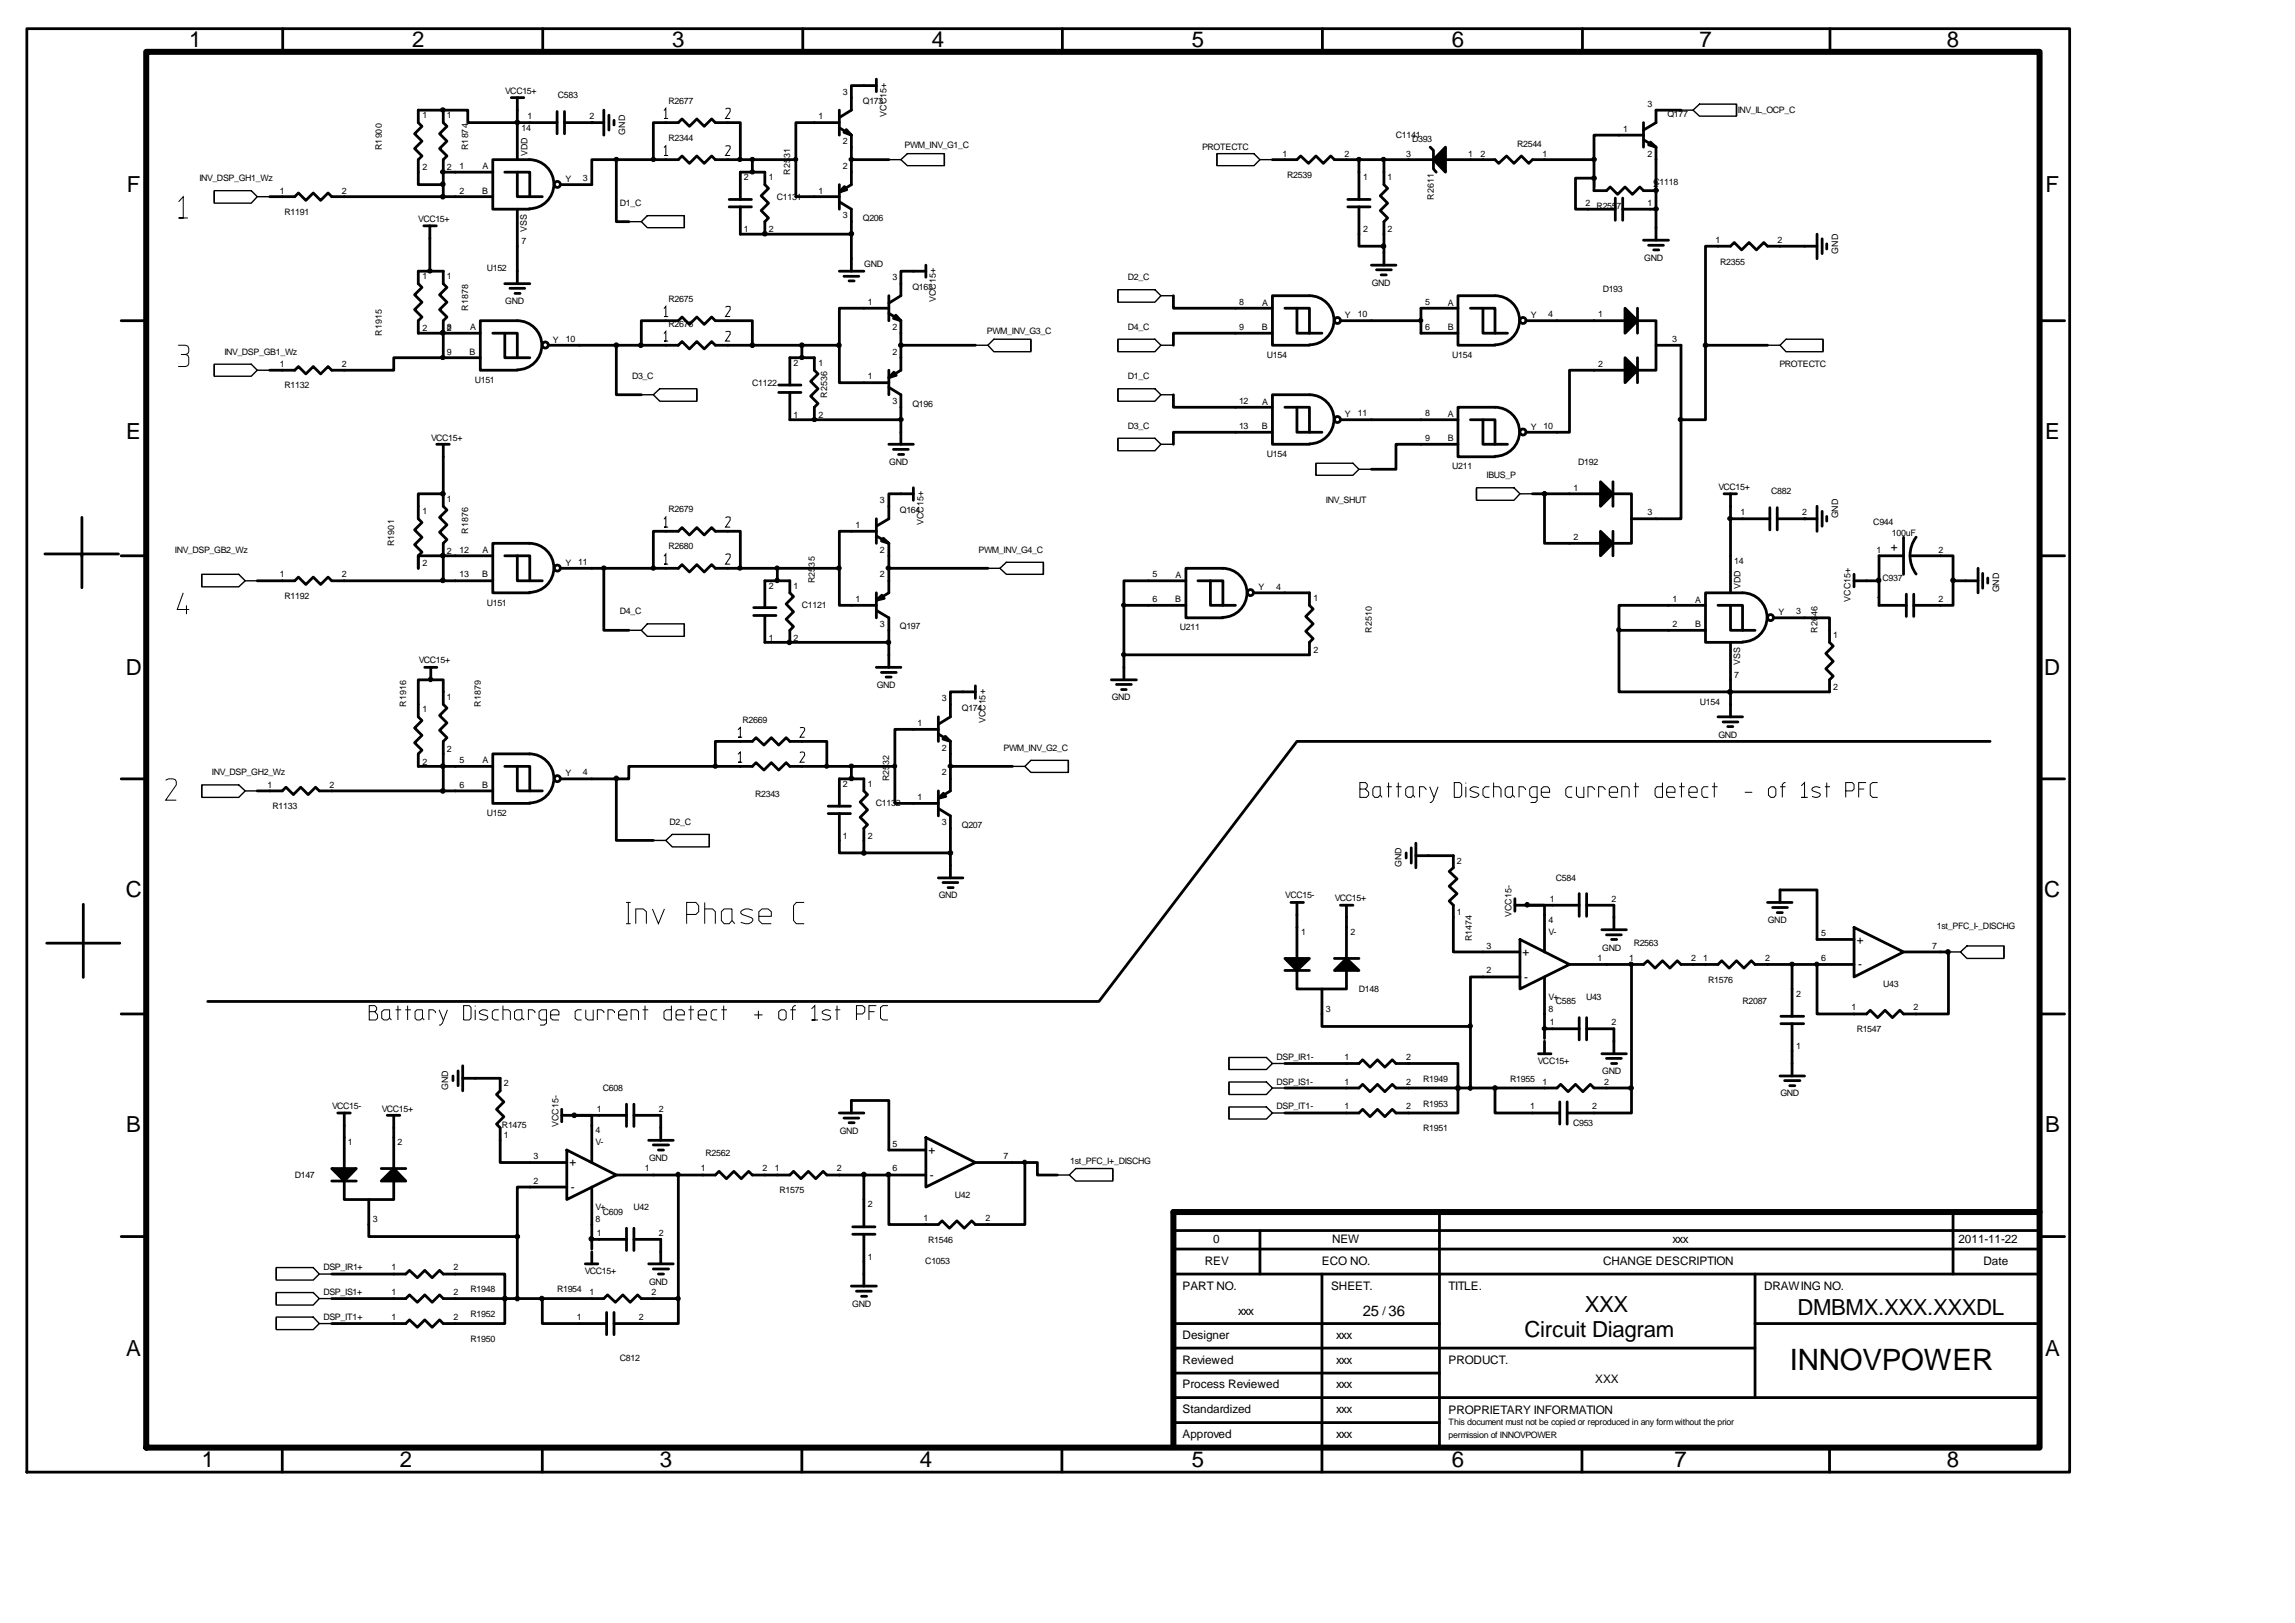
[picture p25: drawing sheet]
<svg xmlns="http://www.w3.org/2000/svg" width="420mm" height="297mm" viewBox="0 0 420 297" stroke-linecap="round" stroke-linejoin="round" font-family="sans-serif">
<defs><g id="words">
<text font-size="5.4" x="327.5" y="250.7">INNOVPOWER</text>
<g font-size="4.1">
<text x="34.6" y="8.6">1</text>
<text x="75.4" y="8.6">2</text>
<text x="123" y="8.6">3</text>
<text x="170.5" y="8.6">4</text>
<text x="218.1" y="8.6">5</text>
<text x="265.7" y="8.6">6</text>
<text x="311" y="8.6">7</text>
<text x="356.3" y="8.6">8</text>
<text x="23.2" y="35.1">F</text>
<text x="374.3" y="35.1">F</text>
<text x="23.1" y="80.4">E</text>
<text x="374.2" y="80.4">E</text>
<text x="23" y="123.5">D</text>
<text x="374" y="123.5">D</text>
<text x="23" y="164.2">C</text>
<text x="374" y="164.2">C</text>
<text x="23.1" y="207.2">B</text>
<text x="374.2" y="207.2">B</text>
<text x="279" y="244.6">Circuit Diagram</text>
<text x="290" y="240">XXX</text>
<text x="328.9" y="240.6">DMBMX.XXX.XXXDL</text>
<text x="23.1" y="248">A</text>
<text x="374.2" y="248">A</text>
<text x="36.9" y="268.4">1</text>
<text x="73.2" y="268.4">2</text>
<text x="120.7" y="268.4">3</text>
<text x="168.3" y="268.4">4</text>
<text x="218.1" y="268.4">5</text>
<text x="265.7" y="268.4">6</text>
<text x="306.4" y="268.4">7</text>
<text x="356.3" y="268.4">8</text>
</g>
<text font-size="2.7" x="249.4" y="240.8">25 36</text>
<g font-size="2.1">
<text x="346" y="100.8">+</text>
<text x="339.7" y="172.6">+</text>
<text x="278.6" y="174.9">+</text>
<text x="278.9" y="179.4">-</text>
<text x="340" y="177.1">-</text>
<text x="104.2" y="213.4">+</text>
<text x="169.9" y="211.2">+</text>
<text x="170.2" y="215.7">-</text>
<text x="104.5" y="217.9">-</text>
<text x="222" y="227.4">0</text>
<text x="243.7" y="227.4">NEW</text>
<text x="306" y="227.4">xxx</text>
<text x="358.4" y="227.4">2011-11-22</text>
<text x="220.5" y="231.4">REV</text>
<text x="241.9" y="231.4">ECO NO.</text>
<text x="293.3" y="231.4">CHANGE DESCRIPTION</text>
<text x="362.9" y="231.4">Date</text>
<text x="216.4" y="236.1">PART NO.</text>
<text x="243.6" y="236.1">SHEET.</text>
<text x="265.1" y="236.1">TITLE.</text>
<text x="322.8" y="236.1">DRAWING NO.</text>
<text x="216.4" y="244.9">Designer</text>
<text x="226.6" y="240.5">xxx</text>
<text x="244.5" y="244.9">xxx</text>
<text x="253" y="240.5">/</text>
<text x="216.4" y="249.5">Reviewed</text>
<text x="244.5" y="249.5">xxx</text>
<text x="265.1" y="249.6">PRODUCT.</text>
<text x="216.4" y="254">Process Reviewed</text>
<text x="244.5" y="254">xxx</text>
<text x="291.9" y="253.1">XXX</text>
<text x="216.4" y="258.6">Standardized</text>
<text x="216.4" y="263.1">Approved</text>
<text x="244.5" y="263.1">xxx</text>
<text x="244.5" y="258.6">xxx</text>
<text x="265.1" y="258.7">PROPRIETARY INFORMATION</text>
</g>
<g font-size="1.6">
<text x="92.4" y="17.2">VCC15+</text>
<text x="102.1" y="18">C583</text>
<text x="154.3" y="17.3">3</text>
<text x="77.3" y="21.6">1</text>
<text x="81.8" y="21.6">1</text>
<text x="95.4" y="23.9">14</text>
<text x="96.5" y="21.8">1</text>
<text x="107.9" y="21.8">2</text>
<text x="122.3" y="19">R2677</text>
<text x="149.8" y="21.8">1</text>
<text x="157.9" y="19.1">Q173</text>
<text x="162.2" y="21.4" transform="rotate(-90 162.2 21.4)">VCC15+</text>
<text x="301.5" y="19.6">3</text>
<text x="305.1" y="21.4">Q177</text>
<text x="318" y="20.7">INV_IL_OCP_C</text>
<text x="69.8" y="27.5" transform="rotate(-90 69.8 27.5)">R1900</text>
<text x="85.7" y="27.5" transform="rotate(-90 85.7 27.5)">R1874</text>
<text x="96.5" y="28.6" transform="rotate(-90 96.5 28.6)">VDD</text>
<text x="114.4" y="24.7" transform="rotate(-90 114.4 24.7)">GND</text>
<text x="122.3" y="25.8">R2344</text>
<text x="154.3" y="26.4">2</text>
<text x="165.5" y="27">PWM_INV_G1_C</text>
<text x="219.9" y="27.5">PROTECTC</text>
<text x="234.7" y="28.6">1</text>
<text x="246" y="28.6">2</text>
<text x="255.4" y="25.3">C1141</text>
<text x="257.3" y="28.6">3</text>
<text x="258.4" y="25.9">D393</text>
<text x="268.6" y="28.6">1</text>
<text x="270.9" y="28.6">2</text>
<text x="277.6" y="26.9">R2544</text>
<text x="282.3" y="28.6">1</text>
<text x="297" y="24.1">1</text>
<text x="301.5" y="28.6">2</text>
<text x="36.5" y="33.1">INV_DSP_GH1_Wz</text>
<text x="51.2" y="35.4">1</text>
<text x="62.6" y="35.4">2</text>
<text x="77.3" y="31.1">2</text>
<text x="81.8" y="31.1">2</text>
<text x="84.1" y="30.8">1</text>
<text x="84.1" y="35.4">2</text>
<text x="88.2" y="35.4">B</text>
<text x="88.3" y="30.9">A</text>
<text x="103.5" y="33.3">Y</text>
<text x="106.7" y="33.1">3</text>
<text x="136.1" y="33">2</text>
<text x="140.7" y="33">1</text>
<text x="144.6" y="31.9" transform="rotate(-90 144.6 31.9)">R2531</text>
<text x="149.8" y="35.4">1</text>
<text x="154.3" y="30.8">2</text>
<text x="235.5" y="32.6">R2539</text>
<text x="249.4" y="33">1</text>
<text x="253.9" y="33">1</text>
<text x="291.3" y="34.2">1</text>
<text x="302.6" y="33.9">C1118</text>
<text x="302.6" y="34.2">2</text>
<text x="52.1" y="39.4">R1191</text>
<text x="76.5" y="40.6">VCC15+</text>
<text x="113.4" y="37.7">D1_C</text>
<text x="142.1" y="36.6">C1131</text>
<text x="154.3" y="39.9">3</text>
<text x="157.9" y="40.5">Q206</text>
<text x="262.4" y="36.5" transform="rotate(-90 262.4 36.5)">R2611</text>
<text x="290.1" y="37.7">2</text>
<text x="292.2" y="38.2">R2557</text>
<text x="301.5" y="37.7">1</text>
<text x="95.4" y="44.7">7</text>
<text x="96.4" y="42.4" transform="rotate(-90 96.4 42.4)">VSS</text>
<text x="136.1" y="42.4">1</text>
<text x="140.7" y="42.4">2</text>
<text x="249.4" y="42.4">2</text>
<text x="253.9" y="42.4">2</text>
<text x="300.9" y="47.8">GND</text>
<text x="313.9" y="44.5">1</text>
<text x="325.3" y="44.5">2</text>
<text x="336.4" y="46.4" transform="rotate(-90 336.4 46.4)">GND</text>
<text x="77.3" y="51.1">1</text>
<text x="81.8" y="51.1">1</text>
<text x="89.1" y="49.6">U152</text>
<text x="158.1" y="48.9">GND</text>
<text x="163.3" y="51.2">3</text>
<text x="166.9" y="53">Q163</text>
<text x="206.4" y="51.2">D2_C</text>
<text x="251" y="52.3">GND</text>
<text x="293.3" y="53.4">D193</text>
<text x="314.8" y="48.4">R2355</text>
<text x="85.7" y="56.8" transform="rotate(-90 85.7 56.8)">R1878</text>
<text x="92.4" y="55.6">GND</text>
<text x="122.3" y="59.8">R2676</text>
<text x="122.3" y="55.2">R2675</text>
<text x="158.8" y="55.8">1</text>
<text x="171.3" y="55.3" transform="rotate(-90 171.3 55.3)">VCC15+</text>
<text x="226.7" y="55.8">8</text>
<text x="231" y="55.9">A</text>
<text x="246.1" y="58.2">Y</text>
<text x="248.5" y="58">10</text>
<text x="260.8" y="55.8">5</text>
<text x="264.9" y="55.9">A</text>
<text x="280.1" y="58.2">Y</text>
<text x="283.3" y="58">4</text>
<text x="292.4" y="58">1</text>
<text x="41.1" y="64.9">INV_DSP_GB1_Wz</text>
<text x="69.8" y="61.4" transform="rotate(-90 69.8 61.4)">R1915</text>
<text x="77.3" y="60.6">2</text>
<text x="81.8" y="60.6">2</text>
<text x="81.8" y="64.9">9</text>
<text x="81.8" y="60.3">8</text>
<text x="85.9" y="64.9">B</text>
<text x="86" y="60.4">A</text>
<text x="101.2" y="62.7">Y</text>
<text x="103.5" y="62.6">10</text>
<text x="163.3" y="60.3">2</text>
<text x="163.3" y="64.9">2</text>
<text x="180.6" y="61.1">PWM_INV_G3_C</text>
<text x="206.4" y="60.3">D4_C</text>
<text x="226.7" y="60.3">9</text>
<text x="230.9" y="60.3">B</text>
<text x="231.8" y="65.5">U154</text>
<text x="260.8" y="60.3">6</text>
<text x="264.9" y="60.3">B</text>
<text x="265.7" y="65.5">U154</text>
<text x="306" y="62.6">3</text>
<text x="51.2" y="67.1">1</text>
<text x="52.1" y="71.1">R1132</text>
<text x="62.6" y="67.1">2</text>
<text x="86.9" y="70">U151</text>
<text x="115.6" y="69.4">D3_C</text>
<text x="137.7" y="70.5">C1122</text>
<text x="145.2" y="66.9">2</text>
<text x="149.8" y="66.9">1</text>
<text x="158.8" y="69.4">1</text>
<text x="206.4" y="69.4">D1_C</text>
<text x="292.4" y="67.1">2</text>
<text x="325.6" y="67.1">PROTECTC</text>
<text x="145.2" y="76.4">1</text>
<text x="149.8" y="76.4">2</text>
<text x="151.4" y="72.7" transform="rotate(-90 151.4 72.7)">R2536</text>
<text x="163.3" y="73.9">3</text>
<text x="167" y="74.4">Q196</text>
<text x="226.7" y="73.9">12</text>
<text x="231" y="74">A</text>
<text x="246.1" y="76.3">Y</text>
<text x="248.5" y="76.1">11</text>
<text x="260.8" y="76.1">8</text>
<text x="264.9" y="76.2">A</text>
<text x="78.9" y="80.6">VCC15+</text>
<text x="206.4" y="78.4">D3_C</text>
<text x="226.7" y="78.4">13</text>
<text x="230.9" y="78.4">B</text>
<text x="231.8" y="83.7">U154</text>
<text x="260.8" y="80.7">9</text>
<text x="264.9" y="80.7">B</text>
<text x="280.1" y="78.6">Y</text>
<text x="282.4" y="78.4">10</text>
<text x="162.7" y="85.1">GND</text>
<text x="265.7" y="85.9">U211</text>
<text x="272" y="87.5">IBUS_P</text>
<text x="287.9" y="89.8">1</text>
<text x="288.8" y="85">D192</text>
<text x="314.4" y="89.7">VCC15+</text>
<text x="77.3" y="94.1">1</text>
<text x="81.8" y="91.8">1</text>
<text x="122.3" y="93.7">R2679</text>
<text x="161" y="92">3</text>
<text x="164.7" y="93.8">Q164</text>
<text x="242.6" y="92">INV_SHUT</text>
<text x="301.5" y="94.2">3</text>
<text x="318.5" y="94.2">1</text>
<text x="324.1" y="90.4">C882</text>
<text x="329.8" y="94.2">2</text>
<text x="336.4" y="94.8" transform="rotate(-90 336.4 94.8)">GND</text>
<text x="32" y="101.1">INV_DSP_GB2_Wz</text>
<text x="72.1" y="99.9" transform="rotate(-90 72.1 99.9)">R1901</text>
<text x="81.8" y="101.4">2</text>
<text x="84.1" y="101.1">12</text>
<text x="85.7" y="97.6" transform="rotate(-90 85.7 97.6)">R1876</text>
<text x="88.3" y="101.2">A</text>
<text x="122.3" y="100.5">R2680</text>
<text x="156.5" y="96.5">1</text>
<text x="161" y="101.1">2</text>
<text x="169" y="96.1" transform="rotate(-90 169 96.1)">VCC15+</text>
<text x="179.1" y="101.1">PWM_INV_G4_C</text>
<text x="287.9" y="98.8">2</text>
<text x="342.8" y="96.1">C944</text>
<text x="343.4" y="101.1">1</text>
<text x="346.2" y="98">100uF</text>
<text x="354.7" y="101.1">2</text>
<text x="51.2" y="105.6">1</text>
<text x="62.6" y="105.6">2</text>
<text x="77.3" y="103.6">2</text>
<text x="84.1" y="105.6">13</text>
<text x="88.2" y="105.6">B</text>
<text x="103.5" y="103.5">Y</text>
<text x="105.8" y="103.3">11</text>
<text x="140.7" y="107.7">2</text>
<text x="145.2" y="107.7">1</text>
<text x="149.1" y="106.7" transform="rotate(-90 149.1 106.7)">R2535</text>
<text x="161" y="105.6">2</text>
<text x="210.9" y="105.6">5</text>
<text x="215.1" y="105.7">A</text>
<text x="230.3" y="108">Y</text>
<text x="233.5" y="107.9">4</text>
<text x="317.3" y="103.1">14</text>
<text x="318.5" y="107.8" transform="rotate(-90 318.5 107.8)">VDD</text>
<text x="344.5" y="106.4">C937</text>
<text x="52.1" y="109.6">R1192</text>
<text x="89.1" y="110.8">U151</text>
<text x="113.4" y="112.4">D4_C</text>
<text x="146.7" y="111.3">C1121</text>
<text x="156.5" y="110.2">1</text>
<text x="210.9" y="110.2">6</text>
<text x="215" y="110.2">B</text>
<text x="240.4" y="109.9">1</text>
<text x="306" y="110.2">1</text>
<text x="310.2" y="110.2">A</text>
<text x="325.4" y="112.5">Y</text>
<text x="328.6" y="112.4">3</text>
<text x="338.6" y="110.1" transform="rotate(-90 338.6 110.1)">VCC15+</text>
<text x="343.4" y="110.2">1</text>
<text x="354.7" y="110.2">2</text>
<text x="365.8" y="108.4" transform="rotate(-90 365.8 108.4)">GND</text>
<text x="140.7" y="117.2">1</text>
<text x="145.2" y="117.2">2</text>
<text x="161" y="114.7">3</text>
<text x="164.7" y="115.2">Q197</text>
<text x="215.9" y="115.3">U211</text>
<text x="240.4" y="119.5">2</text>
<text x="251" y="115.8" transform="rotate(-90 251 115.8)">R2510</text>
<text x="306" y="114.7">2</text>
<text x="310.2" y="114.7">B</text>
<text x="332.5" y="115.8" transform="rotate(-90 332.5 115.8)">R2646</text>
<text x="335.4" y="116.8">1</text>
<text x="76.6" y="121.3">VCC15+</text>
<text x="160.4" y="125.9">GND</text>
<text x="317.3" y="124">7</text>
<text x="318.4" y="121.6" transform="rotate(-90 318.4 121.6)">VSS</text>
<text x="74.3" y="129.3" transform="rotate(-90 74.3 129.3)">R1916</text>
<text x="77.3" y="130.3">1</text>
<text x="81.8" y="128">1</text>
<text x="88" y="129.3" transform="rotate(-90 88 129.3)">R1879</text>
<text x="172.4" y="128.3">3</text>
<text x="176" y="130.1">Q174</text>
<text x="203.4" y="128.1">GND</text>
<text x="311" y="129">U154</text>
<text x="335.4" y="126.3">2</text>
<text x="81.8" y="137.6">2</text>
<text x="135.9" y="132.3">R2669</text>
<text x="167.9" y="132.8">1</text>
<text x="172.4" y="137.3">2</text>
<text x="180.3" y="132.3" transform="rotate(-90 180.3 132.3)">VCC15+</text>
<text x="183.6" y="137.3">PWM_INV_G2_C</text>
<text x="314.4" y="135">GND</text>
<text x="38.8" y="141.8">INV_DSP_GH2_Wz</text>
<text x="77.3" y="139.9">2</text>
<text x="84.1" y="139.5">5</text>
<text x="88.3" y="139.6">A</text>
<text x="103.5" y="142">Y</text>
<text x="106.7" y="141.8">4</text>
<text x="154.3" y="143.9">2</text>
<text x="158.8" y="143.9">1</text>
<text x="162.7" y="142.9" transform="rotate(-90 162.7 142.9)">R2532</text>
<text x="172.4" y="141.8">2</text>
<text x="48.9" y="144.1">1</text>
<text x="49.9" y="148.1">R1133</text>
<text x="60.3" y="144.1">2</text>
<text x="84.1" y="144.1">6</text>
<text x="88.2" y="144.1">B</text>
<text x="89.1" y="149.3">U152</text>
<text x="138.2" y="145.8">R2343</text>
<text x="160.3" y="147.5">C1132</text>
<text x="167.9" y="146.4">1</text>
<text x="122.5" y="150.9">D2_C</text>
<text x="154.3" y="153.4">1</text>
<text x="158.8" y="153.4">2</text>
<text x="172.4" y="150.9">3</text>
<text x="176" y="151.4">Q207</text>
<text x="256.4" y="158.7" transform="rotate(-90 256.4 158.7)">GND</text>
<text x="266.6" y="158">2</text>
<text x="284.7" y="161.1">C584</text>
<text x="171.8" y="164.3">GND</text>
<text x="235.2" y="164.3">VCC15-</text>
<text x="244.2" y="164.9">VCC15+</text>
<text x="266.6" y="167.5">1</text>
<text x="276.6" y="167.7" transform="rotate(-90 276.6 167.7)">VCC15-</text>
<text x="283.6" y="164.9">1</text>
<text x="294.9" y="164.9">2</text>
<text x="238.1" y="171.1">1</text>
<text x="247.1" y="171.1">2</text>
<text x="269.3" y="172.2" transform="rotate(-90 269.3 172.2)">R1474</text>
<text x="272" y="173.6">3</text>
<text x="283.4" y="171.1">V-</text>
<text x="283.4" y="168.8">4</text>
<text x="293.2" y="173.9">GND</text>
<text x="298.9" y="173">R2563</text>
<text x="323.5" y="168.9">GND</text>
<text x="333.2" y="171.3">5</text>
<text x="353.5" y="173.6">7</text>
<text x="354.4" y="169.9">1st_PFC_I-_DISCHG</text>
<text x="272" y="178.1">2</text>
<text x="292.3" y="175.8">1</text>
<text x="298.1" y="175.8">1</text>
<text x="309.4" y="175.8">2</text>
<text x="311.6" y="175.8">1</text>
<text x="312.6" y="179.8">R1576</text>
<text x="323" y="175.8">2</text>
<text x="333.2" y="175.8">6</text>
<text x="242.6" y="185.2">3</text>
<text x="248.6" y="181.5">D148</text>
<text x="283.4" y="182.9">V+</text>
<text x="283.4" y="185.2">8</text>
<text x="284.7" y="183.7">C585</text>
<text x="290.2" y="182.9">U43</text>
<text x="318.8" y="183.7">R2087</text>
<text x="328.7" y="182.4">2</text>
<text x="338.8" y="184.8">1</text>
<text x="344.6" y="180.6">U43</text>
<text x="350.2" y="184.8">2</text>
<text x="283.6" y="187.5">1</text>
<text x="294.9" y="187.5">2</text>
<text x="328.7" y="191.9">1</text>
<text x="339.7" y="188.8">R1547</text>
<text x="233.6" y="193.9">DSP_IR1-</text>
<text x="246" y="193.9">1</text>
<text x="257.3" y="193.9">2</text>
<text x="260.4" y="197.9">R1949</text>
<text x="276.3" y="197.9">R1955</text>
<text x="281.4" y="194.6">VCC15+</text>
<text x="293.2" y="196.5">GND</text>
<text x="60.8" y="202.9">VCC15-</text>
<text x="69.8" y="203.4">VCC15+</text>
<text x="82" y="199.5" transform="rotate(-90 82 199.5)">GND</text>
<text x="92.2" y="198.7">2</text>
<text x="109.2" y="203.5">1</text>
<text x="110.3" y="199.7">C608</text>
<text x="120.6" y="203.5">2</text>
<text x="233.6" y="198.5">DSP_IS1-</text>
<text x="233.6" y="203">DSP_IT1-</text>
<text x="246" y="203">1</text>
<text x="246" y="198.5">1</text>
<text x="257.3" y="203">2</text>
<text x="257.3" y="198.5">2</text>
<text x="260.4" y="202.4">R1953</text>
<text x="280" y="203">1</text>
<text x="282.3" y="198.5">1</text>
<text x="291.3" y="203">2</text>
<text x="293.5" y="198.5">2</text>
<text x="325.8" y="200.6">GND</text>
<text x="63.7" y="209.6">1</text>
<text x="72.7" y="209.6">2</text>
<text x="91.9" y="206.4">R1475</text>
<text x="92.2" y="208.2">1</text>
<text x="102.2" y="206.3" transform="rotate(-90 102.2 206.3)">VCC15-</text>
<text x="109" y="207.4">4</text>
<text x="109" y="209.6">V-</text>
<text x="153.7" y="207.4">GND</text>
<text x="163.3" y="209.8">5</text>
<text x="260.4" y="206.9">R1951</text>
<text x="287.8" y="206">C953</text>
<text x="53.9" y="215.5">D147</text>
<text x="97.6" y="212">3</text>
<text x="118" y="214.3">1</text>
<text x="118.8" y="212.4">GND</text>
<text x="128.3" y="214.3">1</text>
<text x="129.1" y="211.5">R2562</text>
<text x="139.5" y="214.3">2</text>
<text x="141.8" y="214.3">1</text>
<text x="153.2" y="214.3">2</text>
<text x="163.3" y="214.3">6</text>
<text x="183.6" y="212">7</text>
<text x="195.8" y="212.9">1st_PFC_I+_DISCHG</text>
<text x="97.6" y="216.6">2</text>
<text x="109" y="221.4">V+</text>
<text x="115.9" y="221.4">U42</text>
<text x="142.7" y="218.3">R1575</text>
<text x="158.8" y="220.9">2</text>
<text x="174.7" y="219.1">U42</text>
<text x="68.2" y="223.6">3</text>
<text x="109" y="223.6">8</text>
<text x="109.2" y="226.1">1</text>
<text x="110.3" y="222.3">C609</text>
<text x="120.6" y="226.1">2</text>
<text x="169" y="223.4">1</text>
<text x="169.8" y="227.3">R1546</text>
<text x="180.3" y="223.4">2</text>
<text x="59.2" y="232.4">DSP_IR1+</text>
<text x="71.6" y="232.4">1</text>
<text x="83" y="232.4">2</text>
<text x="107" y="233.1">VCC15+</text>
<text x="158.8" y="230.5">1</text>
<text x="169.3" y="231.3">C1053</text>
<text x="59.2" y="237">DSP_IS1+</text>
<text x="71.6" y="237">1</text>
<text x="83" y="237">2</text>
<text x="86.1" y="236.4">R1948</text>
<text x="101.9" y="236.4">R1954</text>
<text x="107.9" y="237">1</text>
<text x="118.8" y="235">GND</text>
<text x="119.2" y="237">2</text>
<text x="155.9" y="239.1">GND</text>
<text x="59.2" y="241.5">DSP_IT1+</text>
<text x="71.6" y="241.5">1</text>
<text x="83" y="241.5">2</text>
<text x="86.1" y="245.5">R1950</text>
<text x="86.1" y="241">R1952</text>
<text x="105.6" y="241.5">1</text>
<text x="116.9" y="241.5">2</text>
<text x="113.4" y="249">C812</text>
<text x="265.1" y="260.8">This document must not be copied or reproduced in any form without the prior</text>
<text x="265.1" y="263.1">permission of INNOVPOWER</text>
</g>
</g></defs>
<g fill="none" stroke="#000" stroke-width=".51">
<path d="M4.9 5.2h373.8v264.1h-373.8zM51.7 5.2v4.1M93.6 17.9h2.2M94.7 17.9v11.3M99.3 5.2v4.1M146.9 5.2v4.1M160.4 15.7h-4.6v4.5l-2.2 1.3M160.4 14.5v2.3M194.4 5.2v4.1M242 5.2v4.1M289.6 5.2v4.1M334.9 5.2v4.1"/>
<path d="M49.4 36h4.5l.7-.7 1.4 1.4 1.3-1.4 1.4 1.4 1.3-1.4 .7 .7h29.5M81.1 20.2v2.2l.7 .7-1.4 1.4 1.4 1.3-1.4 1.4 1.4 1.3-.7 .7v6.8M81.1 31.5h9.1M92.4 31.5h4.5v4.5M94.7 31.5v4.5h4.5M94.7 38.3v13.6M96.9 29.2a4.5 4.5 0 0 1 4.4 4.5 4.5 4.5 0 0 1-4.4 4.5M96.9 29.2h-6.7v9.1h6.7M101.9 22.4h-16.3v-2.2h-9.1v2.2l.7 .7-1.3 1.4 1.3 1.3-1.3 1.4 1.3 1.3-.7 .7v4.6h4.6M101.9 20.4v4.1M103.3 22.4h7.2M103.3 20.4v4.1"/>
<path d="M110.5 20.2v4.5M111.4 21.1v2.7M112.4 22v.9M112.8 29.2v11.4h2.3M119.5 29.2v-6.8h4.6l.7-.6 1.4 1.3 1.3-1.3 1.4 1.3 1.3-1.3 .7 .6h4.6v6.8M133.4 36.5h4.1M133.4 37.8h4.1M135.5 37.8v5h20.3M135.5 36.5v-5h4.5v2.3l.6 .7-1.3 1.3 1.3 1.4-1.3 1.3 1.3 1.4-.6 .7v2.2M137.7 29.2v2.3M145.6 29.2h-14.7l-.7-.7-1.3 1.4-1.4-1.4-1.3 1.4-1.4-1.4-.7 .7h-15.8v4.6h-5.7M153.6 22.4h-8v13.6h8"/>
<path d="M153.6 23.4l2.2 1.3v9.1l-2.2 1.3M153.6 36.9l2.2 1.4v11.3M153.6 20.2v4.5M153.6 33.8v4.5M155.8 29.2h6.8M232.8 29.2h4.5l.7-.7 1.4 1.4 1.4-1.4 1.3 1.4 1.4-1.4 .7 .7h18.1M246.6 36.5h4.1M246.6 37.8h4.1M248.7 37.8v7.2h4.5M248.7 29.2v7.3M253.2 29.2v4.6l.7 .7-1.3 1.3 1.3 1.4-1.3 1.3 1.3 1.4-.7 .7v7.9M261.7 26.9l.6 .6v3.4l.5 .6"/>
<path d="M291.7 32.6h-3.4v5.7h7.3M291.7 29.2v5.7h2.3l.6-.7 1.4 1.4 1.3-1.4 1.4 1.4 1.4-1.4 .6 .7h2.3M295.6 36.2v4.1M296.9 38.3h6.1M296.9 36.2v4.1M300.7 24.7h-9v4.5h-11.3l-.7 .7-1.3-1.4-1.4 1.4-1.3-1.4-1.5 1.4-.6-.7h-9.1M300.7 25.6l2.3 1.3v17M300.7 22.4v4.5M307.6 20.2h-4.6v2.2l-2.3 1.4M22.2 58.7h4.6M77.6 41.3h2.2M78.7 41.3v8.3"/>
<path d="M92.4 51.9h4.5M93.3 52.7h2.7M94.2 53.7h1M153.6 49.6h4.5M154.4 50.5h2.7M155.4 51.4h.9M162.6 57.3l2.2 1.4v9l-2.2 1.4M162.6 56.4h-9v13.6h9M162.6 54.1v4.6M169.4 49.6h-4.6v4.5l-2.2 1.4M169.4 48.5v2.2M214.7 54.1v2.3h18.1"/>
<path d="M235.1 56.4h4.5v4.6M237.3 56.4v4.6h4.6M245.3 58.7h14.7M251 48.5h4.4M251.9 49.4h2.7M252.7 50.3h1M266.8 56.4h-6.8v4.6h6.8M269.1 56.4h4.5v4.6M271.4 56.4v4.6h4.4M279.2 58.7h19.3M299.6 58.7h3.4v9h-3.4M299.6 56.4v4.6"/>
<path d="M300.7 43.9h4.6M301.7 44.9h2.7M302.6 45.7h.9M332.5 45h-9.1l-.7-.6-1.3 1.3-1.4-1.3-1.3 1.3-1.4-1.3-.6 .6h-4.6v31.8h-4.5M332.5 42.8v4.5M333.4 43.7v2.7M334.3 44.6v1M373.2 58.7h4.6M81.1 65.4h-9v2.3h-11.4l-.7-.6-1.3 1.3-1.4-1.3-1.3 1.3-1.4-1.3-.7 .6h-4.5M81.1 65.4h6.8M87.9 61h-11.4v-2.3l.7-.7-1.3-1.4 1.3-1.3-1.3-1.4 1.3-1.3-.7-.7v-2.3h4.6v2.3l.7 .7-1.4 1.3 1.4 1.4-1.4 1.3 1.4 1.4-.7 .7v6.7M90.2 61h4.5v4.4"/>
<path d="M92.4 61v4.4h4.5M94.7 67.6a4.5 4.5 0 0 0 4.4-4.4 4.5 4.5 0 0 0-4.4-4.5h-6.8v9h6.8M100.3 63.2h23.8l.7-.7 1.4 1.3 1.3-1.3 1.4 1.3 1.3-1.3 .7 .7h22.7M112.8 63.2v9h4.5M117.3 63.2v-4.5h6.8l.7-.7 1.4 1.4 1.3-1.4 1.4 1.4 1.3-1.4 .7 .7h6.8v4.5M142.5 71.8h4.1M142.5 70.4h4.1M144.5 71.8v5h20.3M144.5 70.4v-5h4.5v2.3l.7 .7-1.4 1.4 1.4 1.3-1.4 1.4 1.4 1.3-.7 .7v2.3M146.7 63.2v2.2M162.6 70.9l2.2 1.3v9.1M162.6 67.7v4.5"/>
<path d="M164.8 63.2h13.7M214.7 72.2v2.3h18.1M232.8 61h-18.1v2.2M232.8 79.1h-18.1v2.2M235.1 74.5h4.5v4.6M237.3 74.5v4.6h4.6M239.6 63.1a4.5 4.5 0 0 0 4.5-4.5 4.5 4.5 0 0 0-4.5-4.5h-6.8v9.1h6.8M245.3 76.8h21.5M269.1 76.8h4.5v4.5M271.4 76.8v4.5h4.4M273.6 63.1a4.5 4.5 0 0 0 4.4-4.5 4.5 4.5 0 0 0-4.4-4.5h-6.8v9.1h6.8M298.5 67.7h-11.3v11.4h-8"/>
<path d="M299.6 65.4v4.6M303 63.2h4.6v31.7h-9.1M312.1 63.2h11.3M15 94.7v12.8M79.9 81.3h2.3M81.1 81.3v9h-4.6v4.6l.7 .7-1.3 1.3 1.3 1.4-1.3 1.4 1.3 1.3-.7 .7v2.3v-2.3h13.7M81.1 90.3v2.3l.7 .7-1.4 1.4 1.4 1.3-1.4 1.4 1.4 1.3-.7 .7v6.9M96.9 99.4a4.5 4.5 0 0 1 4.4 4.5 4.5 4.5 0 0 1-4.4 4.5M96.9 99.4h-6.7v9.1h6.7M160.4 98l2.2 1.4v9.1l-2.2 1.3M160.4 97.2h-6.8v13.5h6.8M160.4 94.9v4.5"/>
<path d="M162.6 81.3h4.5M163.5 82.2h2.7M164.4 83.1h1M167.1 90.3h-4.5v4.6l-2.2 1.4M167.1 89.2v2.3M239.6 81.2a4.5 4.5 0 0 0 4.5-4.5 4.5 4.5 0 0 0-4.5-4.5h-6.8v9.1h6.8M266.8 81.3h-11.4v4.6h-4.4M273.6 83.5a4.5 4.5 0 0 0 4.4-4.5 4.5 4.5 0 0 0-4.4-4.5h-6.8v9.1h6.8M280.4 90.3h13.6M282.6 90.3v9.1h11.4M295.1 90.3h3.4v9.1h-3.4M295.1 88.1v4.5"/>
<path d="M295.1 97.2v4.5M315.5 90.3h2.3M316.7 90.3v18.2M316.7 94.9h7.1M323.8 92.9v4M325.2 94.9h7.3M325.2 92.9v4M332.5 92.6v4.6M333.4 93.6v2.7M334.3 94.5v.8M348.3 98.3v6.8M350.6 98.3a5.7 5.7 0 0 0 0 6.7"/>
<path d="M8.2 101.3h13.5M22.2 101.7h4.6M47.1 106.3h6.8l.7-.7 1.4 1.3 1.3-1.3 1.4 1.3 1.3-1.3 .7 .7h29.5M92.4 101.7h4.5v4.6M94.7 101.7v4.6h4.5M102.6 104h21.5l.7-.7 1.4 1.3 1.3-1.3 1.4 1.3 1.3-1.3 .7 .7h22.7M110.5 104v11.3h4.6M119.5 104v-6.8h4.6l.7-.7 1.4 1.4 1.3-1.4 1.4 1.4 1.3-1.4 .7 .7h4.6v6.8M137.9 112.6h4.1M137.9 111.2h4.1M140 112.6v4.9h22.6M140 111.2v-4.9h4.5v2.2l.7 .6-1.4 1.4 1.4 1.4-1.4 1.4 1.4 1.3-.7 .7v2.2"/>
<path d="M142.2 104v2.3M160.4 111.7l2.2 1.3v9.1M160.4 108.5v4.5M162.6 104h18.2M205.7 110.7h11.3M217 106.3h-11.3v18.1M219.2 106.3h4.6v4.4M221.5 106.3v4.4h4.6M223.7 104a4.5 4.5 0 0 1 4.5 4.5 4.5 4.5 0 0 1-4.5 4.4M223.8 104h-6.8v9h6.8M229.4 108.5h10.2v2.2l.7 .7-1.4 1.4 1.4 1.3-1.4 1.4 1.4 1.3-.7 .7v2.3h-33.9M296.2 115.3h15.9"/>
<path d="M312.1 110.7h-15.9v15.9h38.6v-2.2l.6-.7-1.3-1.4 1.3-1.3-1.3-1.5 1.3-1.3-.6-.7v-4.5h-10.3M314.4 110.7h4.5v4.6M316.7 110.7v4.6h4.4M316.7 117.5v13.6M318.9 117.4a4.5 4.5 0 0 0 4.4-4.5 4.5 4.5 0 0 0-4.4-4.4h-6.8v9h6.8M339.3 106.3h4.5M339.3 105.1v2.3M348.3 101.7h-4.5v9h5M348.8 108.7v4.1M349.5 101.7h7.9v9h-7.2M350.2 108.7v4.1M357.4 106.3h4.5"/>
<path d="M361.9 104v4.5M362.8 104.9v2.7M363.7 105.7v1M373.2 101.7h4.6M77.7 122.1h2.2M78.8 124.4h-2.3v6.7l.7 .7-1.3 1.4 1.3 1.3-1.3 1.4 1.3 1.3-.7 .7v2.3h13.7M78.8 124.4h2.3v4.5l.7 .6-1.4 1.4 1.4 1.3-1.4 1.4 1.4 1.4-.7 .6v9.1M78.8 122.1v2.3M96.9 137.9a4.5 4.5 0 0 1 4.4 4.5 4.5 4.5 0 0 1-4.4 4.5M96.9 137.9h-6.7v9.1h6.7M160.4 122.1h4.4M161.3 123h2.7"/>
<path d="M162.1 123.9h1M171.7 133.4h-8v13.6h8M171.7 134.3l2.2 1.3v9.1l-2.2 1.3M171.7 131.1v4.5M178.5 126.6h-4.6v4.5l-2.2 1.4M178.5 125.5v2.3M203.4 124.4h4.5M204.3 125.2h2.7M205.2 126.2h.9M314.4 131.1h4.5M315.3 132.1h2.7M316.1 132.9h1"/>
<path d="M364.2 135.6h-126.9l-36.2 47.6h-163.1M22.2 142.5h4.6M47.1 144.7h4.5l.7-.7 1.4 1.4 1.3-1.4 1.4 1.4 1.3-1.4 .7 .7h31.8M92.4 140.2h4.5v4.5M94.7 140.2v4.5h4.5M112.8 142.5v11.3h6.7M130.9 140.2v-4.6h6.8l.6-.6 1.5 1.3 1.3-1.3 1.4 1.3 1.3-1.3 .7 .6h6.8v4.6M151.6 148.8h4M151.6 147.5h4M153.6 148.8v7.2h20.3M153.6 147.5v-5h4.5v2.2l.6 .7-1.3 1.3 1.3 1.5-1.3 1.3 1.3 1.4-.6 .7v4.4M155.8 140.2v2.3"/>
<path d="M163.7 140.2h-19.2l-.7-.7-1.3 1.4-1.4-1.4-1.3 1.4-1.5-1.4-.6 .7h-22.6v2.3h-12.5M171.7 147.9l2.2 1.4v11.3M171.7 144.7v4.6M173.9 140.2h11.4M257.3 156v1M258.2 155.1v2.8M259.1 156.5h6.8v2.2l-.7 .7 1.4 1.4-1.4 1.3 1.4 1.4-1.4 1.3 .7 .8v8.6h12.2M259.1 154.3v4.4M373.2 142.5h4.6M8.6 172.6h13.3M15.2 165.4v13.4M171.7 160.6h4.5"/>
<path d="M172.6 161.5h2.7M173.5 162.4h.9M235.1 177.5h4.5M236.2 165.1h2.3M237.3 177.5v3.4h9.1v-3.4M237.3 165.1v10.2M244.2 175.3h4.5M245.3 165.6h2.3M246.4 165.6v9.7M277.2 165.6h11.8M277.2 164.4v2.3M278.1 178.7h-9v20.4"/>
<path d="M278.1 171.9l9.1 4.5-9.1 4.5zM279.5 165.6h3.1v8.6M282.6 178.7v11.3M287.2 176.4h13.5l.8-.6 1.4 1.3 1.3-1.3 1.4 1.3 1.3-1.3 .7 .6h6.8l.6-.6 1.4 1.3 1.4-1.3 1.3 1.3 1.4-1.3 .6 .6h18.2M289 163.5v4.1M290.3 165.6h5v4.5M290.3 163.5v4.1M293.1 170.1h4.5M294 171h2.7M294.9 171.9h.9M298.5 176.4v27.2h-11.7M323.4 165.1h4.5"/>
<path d="M324.4 166h2.7M325.2 167h.9M325.7 165.1v-2.3h6.8v9.1h6.8M327.9 176.4v9.5M339.3 169.7l9 4.5-9 4.5zM348.3 174.2h8.2v11.3h-8.2l-.7-.7-1.3 1.4-1.4-1.4-1.3 1.4-1.4-1.4-.7 .7h-9v-9.1M22.2 185.5h4.6M82.9 196.8v.9M83.8 195.9v2.7M84.7 197.3h6.8v2.3l-.7 .6 1.4 1.4-1.4 1.3 1.4 1.4-1.4 1.4 .7 .6v6.4h12.2M84.7 195v4.6M235.1 194.6h13.6l.6-.7 1.4 1.3 1.4-1.3 1.3 1.3 1.4-1.3 .6 .7h11.4v9h-11.4l-.6-.7-1.4 1.4-1.3-1.4-1.4 1.4-1.4-1.4-.6 .7h-13.6"/>
<path d="M235.1 199.1h13.6l.6-.7 1.4 1.3 1.4-1.3 1.3 1.3 1.4-1.3 .6 .7h29.5l.7-.7 1.3 1.3 1.4-1.3 1.3 1.3 1.4-1.3 .7 .7h6.8M241.9 180.9v6.9h27.2M273.6 199.1v4.5h11.8M281.5 192.8h2.3M282.6 190.5v2.3M282.6 188.2h6.4M289 186.2v4M290.3 188.2h5v4.6M290.3 186.2v4M293.1 192.8h4.5M294 193.6h2.7M294.9 194.6h.9"/>
<path d="M325.7 196.8h4.5M325.9 187.3h4.1M325.9 185.9h4.1M326.6 197.7h2.8M327.5 198.6h.9M327.9 187.3v9.5M373.2 185.5h4.6M60.7 216.1h4.5M61.8 203.6h2.3M63 216.1v3.4h9.1v-3.4M63 203.6v10.2M67.5 219.5v6.7h27.2"/>
<path d="M69.8 213.8h4.5M70.9 204h2.3M72.1 204v9.8M102.8 204h11.8M102.8 202.9v2.3M103.7 217.2h-9v20.4M103.7 210.4l9.1 4.6-9.1 4.5zM105.1 204h3.2v8.7M108.3 217.2v11.3M112.8 215h18.1l.7-.7 1.3 1.3 1.4-1.3 1.3 1.3 1.4-1.3 .7 .7h6.8l.7-.7 1.4 1.3 1.3-1.3 1.4 1.3 1.3-1.3 .7 .7h18.1M114.6 202v4.1M116 204h4.9v4.6"/>
<path d="M116 202v4.1M118.7 208.6h4.5M119.5 209.5h2.8M120.5 210.4h.9M124.1 215v27.1h-11.7M153.6 203.6h4.5M154.4 204.6h2.7M155.4 205.4h.9M155.8 203.6v-2.3h6.8v9.1h6.8M158.1 215v9.5M169.4 208.1l9.1 4.6-9.1 4.5zM178.5 212.7h11.3v2.3h3.7"/>
<path d="M187.5 212.7v11.3h-9l-.7-.6-1.4 1.3-1.3-1.3-1.4 1.3-1.3-1.3-.7 .6h-9.1v-9M285.4 201.6v4.1M286.8 201.6v4.1M22.2 226.2h4.6M60.7 233.1h13.6l.6-.7 1.5 1.4 1.3-1.4 1.4 1.4 1.3-1.4 .7 .7h11.3v9h-11.3l-.7-.6-1.3 1.3-1.4-1.3-1.3 1.3-1.5-1.3-.6 .6h-13.6M60.7 237.6h13.6l.6-.7 1.5 1.4 1.3-1.4 1.4 1.4 1.3-1.4 .7 .7h29.4l.7-.7 1.4 1.4 1.4-1.4 1.3 1.4 1.4-1.4 .6 .7h6.8M99.2 237.6v4.5h11.8M107.1 231.2h2.3M108.3 229v2.2M108.3 226.7h6.3M114.6 224.7v4.1M116 226.7h4.9v4.5"/>
<path d="M116 224.7v4.1M118.7 231.2h4.5M119.5 232.2h2.8M120.5 233.1h.9M155.8 235.3h4.6M156 225.8h4.1M156 224.5h4.1M156.7 236.2h2.7M157.6 237.2h1M158.1 225.8v9.5M214.7 233.1h158.5M214.7 228.5h158.5"/>
<path d="M214.7 225.1h158.5M230.5 225.1v8M241.9 233.1v36.2M263.4 221.7v43.1M321.1 233.1v22.6M357.4 221.7v11.4M373.2 226.2h4.6M111 240.1v4.1M112.4 240.1v4.1M214.7 242.1h48.7M214.7 255.7h158.5M214.7 246.6h106.4"/>
<path d="M214.7 251.2h48.7M321.1 242.1h52.1M51.6 264.8v4.5M99.2 264.8v4.5M146.7 264.8v4.5M194.3 264.8v4.5M214.7 260.3h48.7M289.5 264.8v4.5M334.8 264.8v4.5"/>
<circle cx="102" cy="33.7" r=".55"/>
<circle cx="244.7" cy="58.6" r=".55"/>
<circle cx="278.7" cy="58.6" r=".55"/>
<circle cx="99.8" cy="63.1" r=".55"/>
<circle cx="244.7" cy="76.8" r=".55"/>
<circle cx="278.7" cy="79" r=".55"/>
<circle cx="102" cy="103.9" r=".55"/>
<circle cx="228.8" cy="108.4" r=".55"/>
<circle cx="324" cy="113" r=".55"/>
<circle cx="102" cy="142.5" r=".55"/>
</g>
<g fill="#000" stroke="#000" stroke-width=".18">
<circle cx="81" cy="33.7" r=".42"/>
<circle cx="81" cy="36" r=".42"/>
<circle cx="81" cy="31.5" r=".4"/>
<circle cx="81" cy="20.1" r=".4"/>
<circle cx="94.7" cy="22.4" r=".4"/>
<circle cx="112.8" cy="29.2" r=".4"/>
<circle cx="119.6" cy="29.2" r=".4"/>
<circle cx="135.4" cy="29.2" r=".4"/>
<circle cx="137.7" cy="31.5" r=".4"/>
<circle cx="137.7" cy="29.2" r=".4"/>
<circle cx="145.6" cy="29.2" r=".38"/>
<circle cx="155.8" cy="29.2" r=".4"/>
<circle cx="248.7" cy="29.2" r=".4"/>
<circle cx="253.2" cy="29.2" r=".4"/>
<circle cx="291.7" cy="32.6" r=".42"/>
<circle cx="291.7" cy="29.2" r=".4"/>
<circle cx="303" cy="34.8" r=".4"/>
<circle cx="303" cy="38.2" r=".4"/>
<circle cx="78.7" cy="49.6" r=".4"/>
<circle cx="140" cy="42.8" r=".42"/>
<circle cx="155.8" cy="42.8" r=".42"/>
<circle cx="253.2" cy="45" r=".42"/>
<circle cx="260" cy="58.6" r=".38"/>
<circle cx="81" cy="60.9" r=".42"/>
<circle cx="81" cy="65.4" r=".4"/>
<circle cx="112.8" cy="63.2" r=".42"/>
<circle cx="117.3" cy="63.2" r=".42"/>
<circle cx="137.7" cy="63.2" r=".42"/>
<circle cx="146.7" cy="63.2" r=".42"/>
<circle cx="146.7" cy="65.4" r=".4"/>
<circle cx="149" cy="76.8" r=".4"/>
<circle cx="153.5" cy="63.2" r=".42"/>
<circle cx="164.8" cy="63.2" r=".42"/>
<circle cx="164.9" cy="76.8" r=".4"/>
<circle cx="307.5" cy="76.8" r=".4"/>
<circle cx="312.1" cy="63.2" r=".42"/>
<circle cx="81" cy="90.3" r=".42"/>
<circle cx="282.6" cy="90.3" r=".42"/>
<circle cx="316.6" cy="94.9" r=".4"/>
<circle cx="81" cy="106.2" r=".42"/>
<circle cx="81" cy="101.6" r=".4"/>
<circle cx="110.5" cy="103.9" r=".4"/>
<circle cx="119.6" cy="103.9" r=".4"/>
<circle cx="135.4" cy="103.9" r=".4"/>
<circle cx="142.2" cy="106.2" r=".4"/>
<circle cx="142.2" cy="103.9" r=".38"/>
<circle cx="144.4" cy="117.5" r=".42"/>
<circle cx="153.5" cy="103.9" r=".4"/>
<circle cx="162.6" cy="117.5" r=".42"/>
<circle cx="162.6" cy="103.9" r=".4"/>
<circle cx="205.6" cy="110.7" r=".38"/>
<circle cx="205.6" cy="119.8" r=".38"/>
<circle cx="296.2" cy="115.2" r=".4"/>
<circle cx="343.7" cy="106.2" r=".42"/>
<circle cx="357.4" cy="106.2" r=".42"/>
<circle cx="78.8" cy="124.3" r=".4"/>
<circle cx="316.6" cy="126.6" r=".42"/>
<circle cx="81" cy="144.7" r=".42"/>
<circle cx="81" cy="140.2" r=".4"/>
<circle cx="112.8" cy="142.4" r=".42"/>
<circle cx="130.9" cy="140.2" r=".4"/>
<circle cx="151.3" cy="140.2" r=".38"/>
<circle cx="155.8" cy="142.4" r=".42"/>
<circle cx="155.8" cy="140.2" r=".4"/>
<circle cx="158.1" cy="156" r=".42"/>
<circle cx="163.7" cy="140.2" r=".38"/>
<circle cx="173.9" cy="156" r=".42"/>
<circle cx="173.9" cy="140.2" r=".4"/>
<circle cx="279.4" cy="165.5" r=".4"/>
<circle cx="298.5" cy="176.4" r=".4"/>
<circle cx="327.9" cy="176.4" r=".4"/>
<circle cx="332.4" cy="176.4" r=".38"/>
<circle cx="356.4" cy="174.2" r=".42"/>
<circle cx="266.8" cy="199.1" r=".42"/>
<circle cx="269" cy="187.7" r=".4"/>
<circle cx="269" cy="199.1" r=".4"/>
<circle cx="273.6" cy="199.1" r=".42"/>
<circle cx="282.6" cy="188.2" r=".4"/>
<circle cx="298.4" cy="199.1" r=".42"/>
<circle cx="105.1" cy="204" r=".42"/>
<circle cx="124.1" cy="214.9" r=".4"/>
<circle cx="158.1" cy="214.9" r=".42"/>
<circle cx="162.6" cy="214.9" r=".42"/>
<circle cx="187.5" cy="212.6" r=".38"/>
<circle cx="92.4" cy="237.6" r=".42"/>
<circle cx="94.7" cy="226.2" r=".42"/>
<circle cx="94.7" cy="237.6" r=".42"/>
<circle cx="99.1" cy="237.6" r=".42"/>
<circle cx="108.2" cy="226.7" r=".42"/>
<circle cx="124.1" cy="237.6" r=".4"/>
</g>
<g fill="#000">
<circle cx="81.1" cy="20.2" r=".25"/>
<circle cx="108.3" cy="22.4" r=".25"/>
<circle cx="303" cy="34.9" r=".25"/>
<circle cx="140" cy="42.8" r=".25"/>
<circle cx="81.1" cy="61" r=".25"/>
<circle cx="149" cy="76.8" r=".25"/>
<circle cx="81.1" cy="90.3" r=".25"/>
<circle cx="330.2" cy="94.9" r=".25"/>
<circle cx="81.1" cy="101.7" r=".25"/>
<circle cx="144.5" cy="117.5" r=".25"/>
</g>
<g fill="none" stroke="#000" stroke-width=".25">
<path d="M317.8 19.1v2.1M39.2 34.9h6.8l1.1 1.1-1.1 1.2h-6.8zM39.2 35.1v1.9M47.1 36h2.3M118.4 39.5h6.8v2.2h-6.8l-1.1-1.1zM125.2 39.5v2.1M162.6 29.2h2.2M164.8 29.2l1.2-1.1h6.8v2.2h-6.8zM172.8 28.2v2M222.7 28.1h6.7l1.1 1.1-1.1 1.1h-6.7zM222.7 28.2v2M230.5 29.2h2.3"/>
<path d="M307.6 20.2h2.2M309.8 20.2l1.2-1.2h6.8v2.3h-6.8zM115.1 40.6h2.2M204.6 53h6.7l1.1 1.1-1.1 1.2h-6.7zM204.6 53.2v1.9M212.4 54.1h2.3M39.2 66.6h6.8l1.1 1.1-1.1 1.1h-6.8zM39.2 66.7v2M47.1 67.7h2.3M117.3 72.2h2.2M119.5 72.2l1.2-1.1h6.8v2.3h-6.8zM127.5 71.3v1.9"/>
<path d="M178.5 63.2h2.3M181.9 62.1h6.7v2.2h-6.7l-1.1-1.1zM188.6 62.2v2M204.6 62.1h6.7l1.1 1.1-1.1 1.1h-6.7zM204.6 71.1h6.7l1.1 1.1-1.1 1.2h-6.7zM204.6 62.2v2M204.6 71.3v1.9M212.4 63.2h2.3M212.4 72.2h2.3M323.4 63.2h2.3M326.8 62.1h6.8v2.2h-6.8l-1.1-1.1zM333.6 62.2v2"/>
<path d="M204.6 80.2h6.7l1.1 1.1-1.1 1.2h-6.7zM204.6 80.3v2M212.4 81.3h2.3M240.8 84.8h6.8l1.1 1.1-1.1 1.1h-6.8zM240.8 84.8v2.1M248.7 85.9h2.3M270.2 89.2h6.8l1.1 1.1-1.1 1.2h-6.8zM270.2 89.4v2M278.1 90.3h2.3M36.9 105.1h6.8l1.2 1.2-1.2 1.1h-6.8zM36.9 105.2v2M44.9 106.3h2.2"/>
<path d="M115.1 115.3h2.2M118.4 114.1h6.8v2.3h-6.8l-1.1-1.1zM125.2 114.3v1.9M180.8 104h2.2M183 104l1.1-1.1h6.8v2.2h-6.8zM190.9 103v2M188.6 139.1h6.9v2.2h-6.9l-1.1-1.1zM195.5 139.2v2M36.9 143.6h6.8l1.2 1.1-1.2 1.2h-6.8zM36.9 143.8v1.9M44.9 144.7h2.2M119.5 153.8h2.3"/>
<path d="M121.8 153.8l1.2-1.1h6.8v2.2h-6.8zM129.8 152.8v2M185.3 140.2h2.2M356.5 174.2h2.2M358.7 174.2l1.2-1.1h6.8v2.2h-6.8zM366.7 173.1v2.1M224.9 193.5h6.8l1.1 1.1-1.1 1.1h-6.8zM224.9 198h6.8l1.1 1.1-1.1 1.1h-6.8zM224.9 193.5v2.1M224.9 198.1v2M232.8 194.6h2.3M232.8 199.1h2.3"/>
<path d="M193.5 215h2.2M196.8 213.8h6.8v2.3h-6.8l-1.1-1.1zM203.6 214v1.9M224.9 202.5h6.8l1.1 1.1-1.1 1.1h-6.8zM224.9 202.6v2M232.8 203.6h2.3M50.5 231.9h6.8l1.1 1.2-1.1 1.1h-6.8zM50.5 236.5h6.8l1.1 1.1-1.1 1.2h-6.8zM50.5 232.1v1.9M50.5 236.6v2M58.4 233.1h2.3M58.4 237.6h2.3"/>
<path d="M50.5 241h6.8l1.1 1.1-1.1 1.1h-6.8zM50.5 241.1v2M58.4 242.1h2.3"/>
</g>
<g fill="#000" stroke="#000" stroke-width=".51">
<path d="M154.9 23.7l.9 1-1.4-.5zM154.5 34.1l.4 .6-1.3 .4zM264.5 26.9v4.6l-2.2-2.3zM302 26l1 .9-1.3-.4zM163.9 57.7l.9 1-1.3-.4zM297.3 56.4l2.3 2.3-2.3 2.3zM163.6 68.1l.4 .6-1.4 .4zM297.3 65.4l2.3 2.3-2.3 2.3zM161.6 98.5l1 .9-1.3-.4zM292.9 88.1l2.2 2.2-2.2 2.3zM292.9 97.2l2.2 2.2-2.2 2.3zM160.4 109.8l1-.9 .4 .6z"/>
<path d="M173 134.7l.9 .9-1.3-.4zM171.7 146l.9-.9 .5 .6zM235.1 175.3h4.5l-2.3 2.2zM246.4 175.3l2.3 2.2h-4.5zM60.7 213.8h4.5l-2.2 2.3zM72.1 213.8l2.2 2.3h-4.5z"/>
</g>
<g fill="none" stroke="#000" stroke-width=".18">
<path d="M132.8 20l.2-.2 .6 .1v.5l-.8 1.3h.8M32.7 36.9l.8-.9v3.9h-.8h1.7M121.5 27l.3-.3v1.7h-.3h.8M121.5 20.2l.3-.4v1.9h-.3h.8M132.8 26.8h.8v.4l-.8 1.2h.8M121.5 56.5l.3-.5v1.9h-.3h.8M132.8 56.2l.2-.2 .6 .1v.5l-.8 1.3h.8M32.6 63.2h1.4l.4 .1 .1 .5v.5l-.1 .4-.4 .2M33.1 64.9h.9l.4 .1 .1 .4v1.1l-.1 .4-.4 .2h-1.4M121.5 61l.3-.4v1.8h-.3h.8M132.8 60.7h.8v.4l-.8 1.3h.8M121.5 95l.3-.4v1.8h-.3h.8"/>
<path d="M132.8 94.7l.2-.1 .6 .1v.5l-.8 1.2h.8M33.5 108.5l-1.1 3h2.2M34.1 110.7v1.7M121.5 101.8l.3-.5v1.9h-.3h.8M132.8 101.5l.2-.2 .6 .1v.5l-.8 1.3h.8M135 138l.5-.4v1.8h-.5h.8M135 133.5l.5-.4v1.8h-.5h.8M146.4 137.8l.2-.2h.4l.2 .3v.3l-.8 1.2h.8M146.4 133.2l.6-.1 .2 .2v.3l-.8 1.3h.8M30.3 142.7l.5-.2h.9l.4 .2 .2 .3v.6l-2 2.8h2M248.8 144.4h1.1l.3-.5v-.4l-.3-.3h-1.1v2.7h1.2l.4-.4v-.6l-.5-.5M251.5 143.9h1.1v1.6l-.5 .4h-.6l-.3-.4v-1.1z"/>
<path d="M252.6 145.5l.3 .4M253.7 143.9h1M254.1 143.2v2.7M255.4 143.9h1.1M255.9 143.2v2.7M257.2 144.4l.4-.5h1v1.6l-.4 .4h-.6l-.4-.4zM258.6 145.5l.3 .4M260.9 144.5v-.1l-.4-.5h-.7v2M261.6 143.9l.8 2M263.1 143.9l-.9 2.6-.3 .3h-.3M266.1 143.2h1l.4 .3v2l-.4 .4h-1zM268.2 143.2v.1"/>
<path d="M268.2 143.9v2M270.6 144.1a1.15 1.15 0 0 0-1.6 .3v.1l.2 .2 1.4 .6a.81 .81 0 0 1-1 .6l-.6-.2M272.5 143.9h-.7l-.4 .5v1.1l.4 .4h.7M273.3 143.9h1l.4 .5v1.5M273.3 143.2v2.7M275.4 144.4l.4-.5h1v1.6l-.4 .4h-.6l-.4-.4zM276.8 145.5l.4 .4M279.1 144.5v-.1l-.4-.5h-.7v2M281.3 145.9h-1l-.4-.4v-1.1l.4-.5h1v2.6l-.4 .3h-.8M282 144.9h1.5v-.5l-.3-.5h-.8l-.4 .5v1.1l.4 .4h1.1M287.7 143.9h-.8l-.4 .5v1.1l.4 .4h.8M288.5 143.9v1.6l.4 .4h.9v-2"/>
<path d="M291.8 144.5v-.1l-.5-.5h-.7v2M293.7 144.5v-.1l-.4-.5h-.8v2M294.5 144.9h1.5v-.5l-.3-.5h-.8l-.4 .5v1.1l.4 .4h1.1M296.8 145.9v-2h1l.3 .5v1.5M299 143.9h.9M299.3 143.2v2.7M304.2 143.2v2.7h-1l-.3-.4v-1.1l.3-.5h1M305 144.9h1.5v-.5l-.3-.5h-.9l-.3 .5v1.1l.3 .4h1.2M307.3 143.9h1M307.7 143.2v2.7M309 144.9h1.6v-.5l-.4-.5h-.7l-.5 .5v1.1l.5 .4h1.1M312.6 143.9h-.9l-.3 .5v1.1l.3 .4h.9"/>
<path d="M313.3 143.9h1M313.7 143.2v2.7M319.3 144.9h1.3M324 143.9h.6l.4 .5v1.1l-.4 .4h-.6l-.4-.4v-1.1zM325.7 143.9h1M326.7 143.2h-.2l-.4 .3v2.4M329.6 143.8l.6-.6v2.7h-.6h1.2M333.1 144.1a1.08 1.08 0 0 0-1.5 .3l.1 .3 1.2 .4 .2 .4a1.08 1.08 0 0 1-1.5 .2M333.9 143.9h1M334.3 143.2v2.7M337.7 144.7h1.2l.4-.3v-.9l-.4-.3h-1.2v2.7M340.1 144.4h1"/>
<path d="M341.5 143.2h-1.4v2.7M343.6 143.2h-1l-.4 .3v2l.4 .4h1M114.6 169h.8M114.6 165.1h.8M115 165.1v3.9M116.3 169v-2.7h1.4l.6 .5v2.2M119.4 166.3l1.1 2.7 1.1-2.7M125.6 167.3h1.7l.5-.5v-1.1l-.5-.6h-1.7v3.9M128.9 166.3h1.5l.5 .5v2.2M128.9 165.1v3.9M132 166.8l.5-.5h1.4v2.1l-.5 .6h-.9l-.5-.6zM133.9 168.4l.6 .6"/>
<path d="M137.8 166.5a1.67 1.67 0 0 0-2.2 .3v.2l.2 .3 1.7 .6 .3 .2v.3l-.3 .3-.5 .3h-.6l-.8-.3M138.9 167.6h2.2v-.8l-.6-.5h-1.1l-.5 .5v1.6l.5 .6h1.7M147.2 165.1h-1.5l-.5 .6v2.7l.5 .6h1.5M67.6 185.1h1l.3-.4v-.4l-.3-.3h-1v2.6h1.1l.4-.3v-.6l-.5-.6M69.8 185.1l.5-.4h1v1.6l-.4 .3h-.6l-.5-.3zM71.3 186.3l.3 .3M72.4 184.7h1M72.8 184v2.6M74.2 184.7h1M74.6 184v2.6M75.9 185.1l.4-.4h1v1.6l-.4 .3h-.6l-.4-.3zM77.3 186.3l.3 .3"/>
<path d="M79.7 185.3v-.2l-.5-.4h-.7v1.9M80.3 184.7l.8 1.9M81.9 184.7l-1 2.5-.3 .3h-.3M84.8 184h1.1l.3 .3v2l-.3 .3h-1.1zM87 184v.1M87 184.7v1.9M89.2 184.9a1.19 1.19 0 0 0-1.5 .2v.2l.3 .2 1.1 .3 .1 .2v.3a1.12 1.12 0 0 1-1.5 .1M91.3 184.7h-.8l-.4 .4v1.2l.4 .3h.8M92 184.7h1l.4 .4v1.5M92 184v2.6M94.1 185.1l.5-.4h.9v1.6l-.3 .3h-.6l-.5-.3zM95.5 186.3l.4 .3"/>
<path d="M97.9 185.3v-.2l-.4-.4h-.8v1.9M100 186.6h-.9l-.5-.3v-1.2l.5-.4h.9v2.5l-.4 .3h-.8M100.8 185.7h1.5v-.6l-.4-.4h-.7l-.4 .4v1.2l.4 .3h1.1M106.4 184.7h-.7l-.5 .4v1.2l.5 .3h.7M107.2 184.7v1.6l.4 .3h.9v-1.9M110.5 185.3v-.2l-.4-.4h-.8v1.9M112.4 185.3v-.2l-.4-.4h-.7v1.9M113.2 185.7h1.5v-.6l-.3-.4h-.8l-.4 .4v1.2l.4 .3h1.1M115.5 186.6v-1.9h1l.3 .4v1.5M117.6 184.7h1M118 184v2.6M122.9 184v2.6h-1l-.4-.3v-1.2l.4-.4h1"/>
<path d="M123.7 185.7h1.5v-.6l-.4-.4h-.8l-.3 .4v1.2l.3 .3h1.2M126 184.7h1M126.4 184v2.6M127.8 185.7h1.5v-.6l-.4-.4h-.7l-.4 .4v1.2l.4 .3h1.1M131.2 184.7h-.7l-.4 .4v1.2l.4 .3h.7M132 184.7h1M132.4 184v2.6M138 185.7h1.5M138.8 184.9v1.5M142.5 185.1l.4-.4h.6l.3 .4v1.2l-.3 .3h-.6l-.4-.3zM144.6 184.7h1M145.6 184h-.2l-.4 .3v2.3"/>
<path d="M148.5 184.6l.6-.6v2.6h-.6h1.2M152 184.9a1.19 1.19 0 0 0-1.5 .2v.2l.2 .2 1.1 .3 .2 .2v.3a1.12 1.12 0 0 1-1.5 .1M152.8 184.7h1M153.2 184v2.6M156.7 185.5h1.1l.4-.4v-.8l-.4-.3h-1.1v2.6M159 185.1h1M160.4 184h-1.4v2.6M162.5 184h-1l-.4 .3v2l.4 .3h1"/>
</g>
<path d="M26.8 9.5h346.4v255.3h-346.4zM373.2 221.7h-158.5v43.1" fill="none" stroke="#000" stroke-width="1.1"/>
<use href="#words"/>
</svg>
